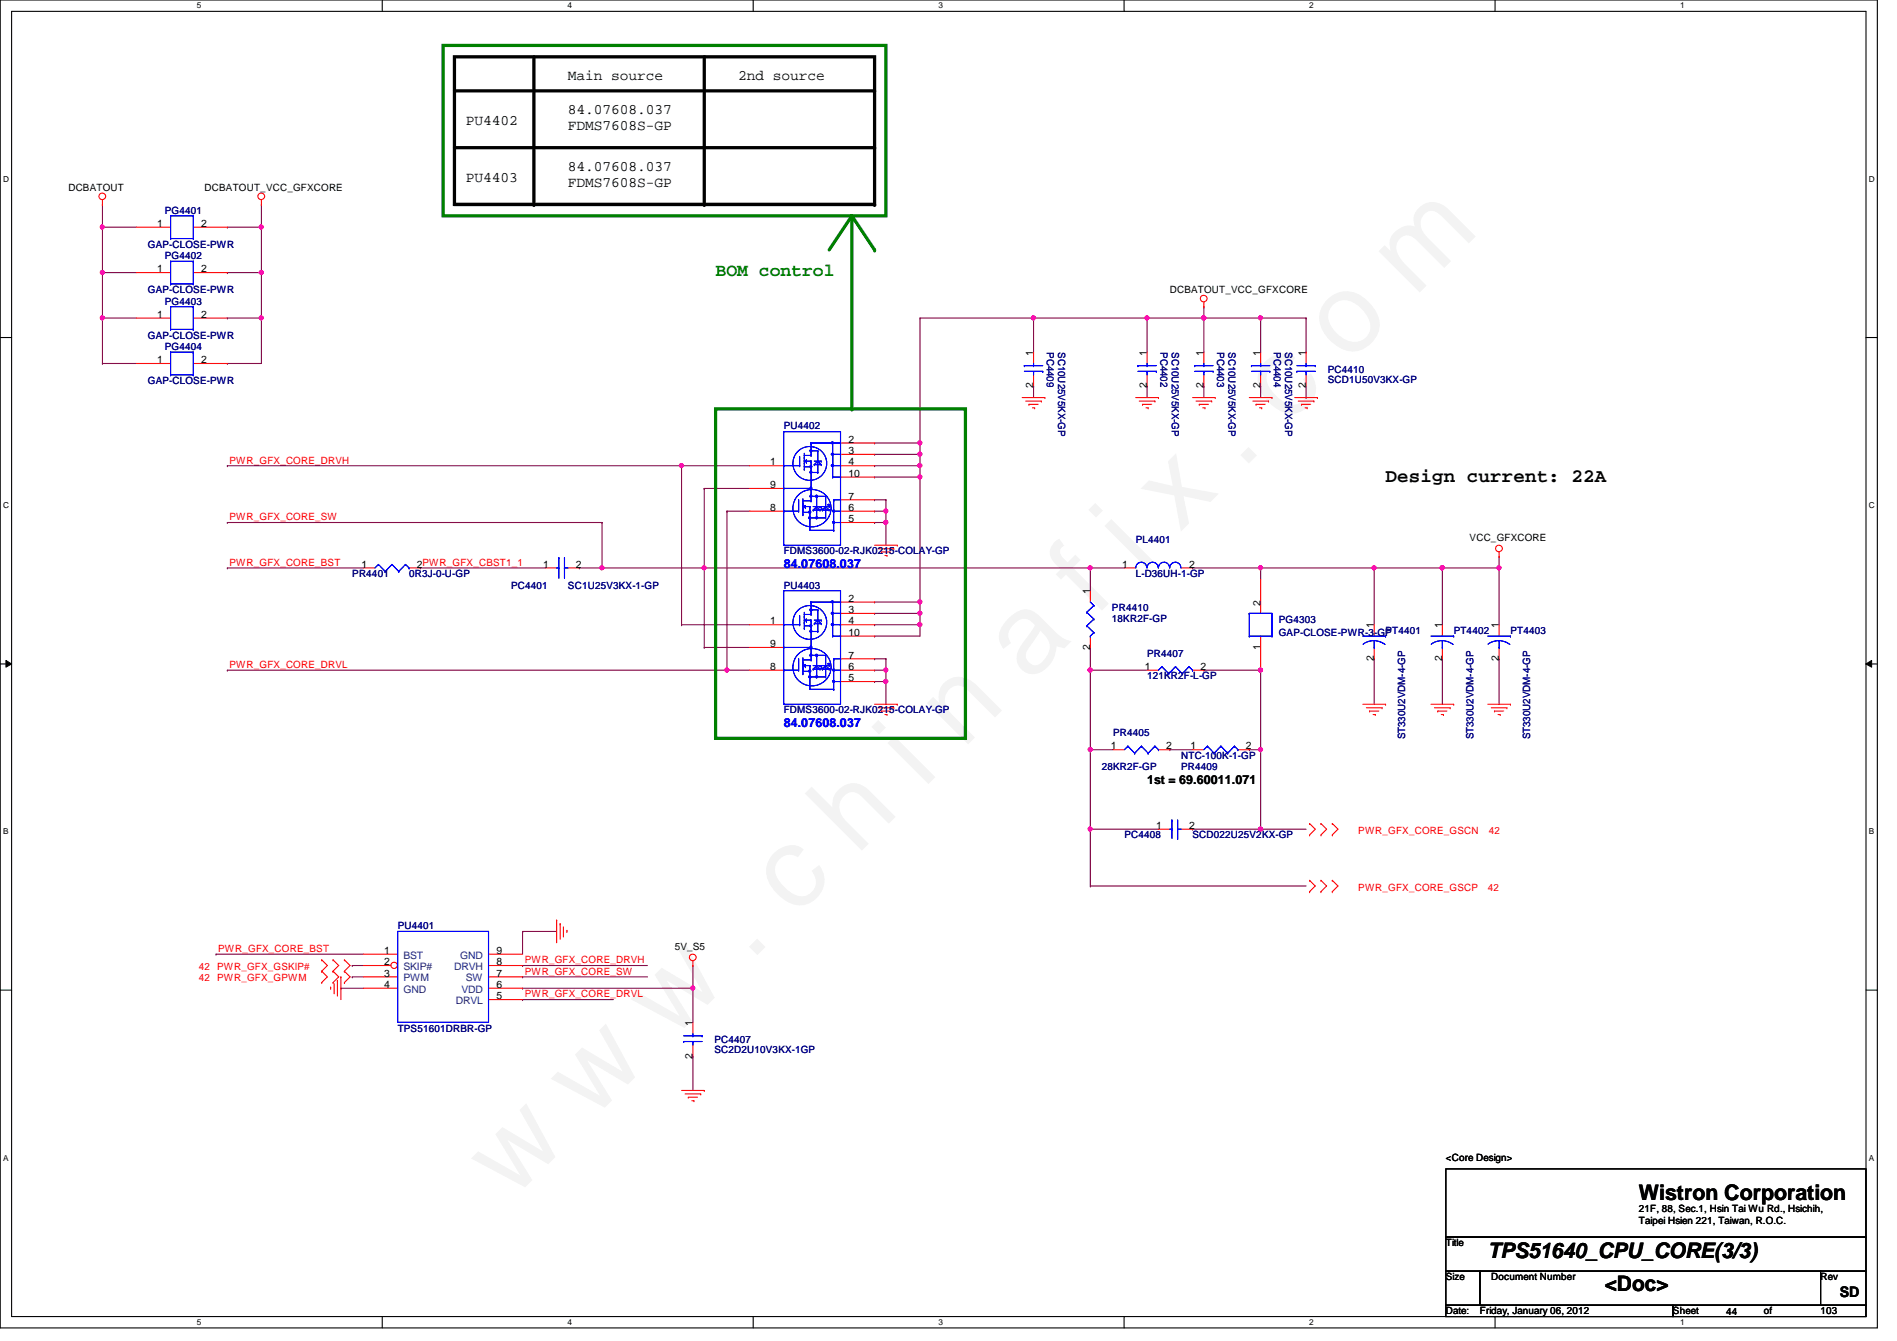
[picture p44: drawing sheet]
<svg xmlns="http://www.w3.org/2000/svg" width="297mm" height="210mm" viewBox="0 0 297 210" stroke-linecap="round" stroke-linejoin="round" font-family="sans-serif">
<defs><g id="words">
<text font-size="17.6" fill="#f0f" x="80.1" y="188" transform="rotate(-45 80.1 188)">w w w . c h i n a f i x . c o m</text>
<g font-size="3.3">
<text x="256.6" y="187.9">Wistron Corporation</text>
<text x="233" y="196.8">TPS51640_CPU_CORE(3/3)</text>
<text x="251.3" y="202.1">&lt;Doc&gt;</text>
</g>
<text font-size="3" x="217" y="75.4">Design current: 22A</text>
<text font-size="2.8" fill="#008000" x="112.1" y="43.3">BOM control</text>
<g font-size="2.3">
<text x="88.9" y="12.5">Main source</text>
<text x="88.9" y="17.9">84.07608.037</text>
<text x="115.6" y="12.5">2nd source</text>
<text x="72.9" y="19.6">PU4402</text>
<text x="88.9" y="20.4">FDMS7608S-GP</text>
<text x="72.9" y="28.5">PU4403</text>
<text x="88.9" y="26.8">84.07608.037</text>
<text x="88.9" y="29.3">FDMS7608S-GP</text>
<text x="288.1" y="203">SD</text>
</g>
<g font-size="1.9" fill="#00f">
<text x="122.7" y="88.9">84.07608.037</text>
<text x="122.7" y="113.8">84.07608.037</text>
</g>
<text font-size="1.9" x="179.6" y="122.7">1st = 69.60011.071</text>
<g font-size="1.6">
<text x="10.7" y="29.9">DCBATOUT</text>
<text x="32" y="29.9">DCBATOUT_VCC_GFXCORE</text>
<text x="24.6" y="35.5">1</text>
<text x="31.5" y="35.5">2</text>
<text x="24.6" y="42.6">1</text>
<text x="31.5" y="42.6">2</text>
<text x="183.2" y="45.9">DCBATOUT_VCC_GFXCORE</text>
<text x="24.6" y="49.7">1</text>
<text x="31.5" y="49.7">2</text>
<text x="24.6" y="56.9">1</text>
<text x="31.5" y="56.9">2</text>
<text x="161.8" y="55.7" transform="rotate(-90 161.8 55.7)">1</text>
<text x="179.6" y="55.7" transform="rotate(-90 179.6 55.7)">1</text>
<text x="188.5" y="55.7" transform="rotate(-90 188.5 55.7)">1</text>
<text x="197.4" y="55.7" transform="rotate(-90 197.4 55.7)">1</text>
<text x="204.5" y="55.7" transform="rotate(-90 204.5 55.7)">1</text>
<text x="161.8" y="60.8" transform="rotate(-90 161.8 60.8)">2</text>
<text x="179.6" y="60.8" transform="rotate(-90 179.6 60.8)">2</text>
<text x="188.5" y="60.8" transform="rotate(-90 188.5 60.8)">2</text>
<text x="197.4" y="60.8" transform="rotate(-90 197.4 60.8)">2</text>
<text x="204.5" y="60.8" transform="rotate(-90 204.5 60.8)">2</text>
<text x="132.8" y="69.3">2</text>
<text x="132.8" y="71.1">3</text>
<text x="120.6" y="72.9">1</text>
<text x="120.6" y="76.4">9</text>
<text x="132.8" y="72.9">4</text>
<text x="132.8" y="74.6">10</text>
<text x="120.6" y="80">8</text>
<text x="132.8" y="81.7">5</text>
<text x="132.8" y="80">6</text>
<text x="132.8" y="78.2">7</text>
<text x="56.6" y="88.9">1</text>
<text x="65.3" y="88.9">2PWR_GFX_CBST1_1</text>
<text x="85" y="88.9">1</text>
<text x="90.2" y="88.9">2</text>
<text x="175.7" y="88.9">1</text>
<text x="186.2" y="88.9">2</text>
<text x="230.1" y="84.7">VCC_GFXCORE</text>
<text x="132.8" y="94.2">2</text>
<text x="132.8" y="96">3</text>
<text x="170.7" y="93" transform="rotate(-90 170.7 93)">1</text>
<text x="197.4" y="94.8" transform="rotate(-90 197.4 94.8)">2</text>
<text x="120.6" y="97.7">1</text>
<text x="120.6" y="101.3">9</text>
<text x="132.8" y="97.7">4</text>
<text x="132.8" y="99.5">10</text>
<text x="170.7" y="101.7" transform="rotate(-90 170.7 101.7)">2</text>
<text x="197.4" y="101.7" transform="rotate(-90 197.4 101.7)">1</text>
<text x="215.1" y="98.3" transform="rotate(-90 215.1 98.3)">1</text>
<text x="225.8" y="98.3" transform="rotate(-90 225.8 98.3)">1</text>
<text x="234.7" y="98.3" transform="rotate(-90 234.7 98.3)">1</text>
<text x="120.6" y="104.9">8</text>
<text x="132.8" y="106.6">5</text>
<text x="132.8" y="104.9">6</text>
<text x="132.8" y="103.1">7</text>
<text x="179.3" y="104.9">1</text>
<text x="188" y="104.9">2</text>
<text x="215.1" y="103.5" transform="rotate(-90 215.1 103.5)">2</text>
<text x="225.8" y="103.5" transform="rotate(-90 225.8 103.5)">2</text>
<text x="234.7" y="103.5" transform="rotate(-90 234.7 103.5)">2</text>
<text x="173.9" y="117.3">1</text>
<text x="182.6" y="117.3">2</text>
<text x="186.4" y="117.3">1</text>
<text x="195.1" y="117.3">2</text>
<text x="181.1" y="129.8">1</text>
<text x="186.2" y="129.8">2</text>
<text x="60.2" y="149.3">1</text>
<text x="77.7" y="149.3">9</text>
<text x="105.7" y="148.7">5V_S5</text>
<text x="60.2" y="151.1">2</text>
<text x="60.2" y="152.9">3</text>
<text x="60.2" y="154.6">4</text>
<text x="77.7" y="154.6">6</text>
<text x="77.7" y="152.9">7</text>
<text x="77.7" y="151.1">8</text>
<text x="77.7" y="156.4">5</text>
<text x="108.5" y="160.6" transform="rotate(-90 108.5 160.6)">1</text>
<text x="108.5" y="165.7" transform="rotate(-90 108.5 165.7)">2</text>
<text x="226.4" y="181.7">&lt;Core Design&gt;</text>
<text x="256.6" y="189.7">21F, 88, Sec.1, Hsin Tai Wu Rd., Hsichih,</text>
<text x="256.6" y="191.6">Taipei Hsien 221, Taiwan, R.O.C.</text>
<text x="226.4" y="195.1">Title</text>
<text x="226.4" y="200.4">Size</text>
<text x="233.5" y="200.4">Document Number</text>
<text x="285.1" y="200.4">Rev</text>
<text x="226.4" y="205.7">Date:</text>
<text x="231.7" y="205.7">Friday, January 06, 2012</text>
<text x="262" y="205.7">Sheet</text>
<text x="270.3" y="205.9">44</text>
<text x="276.2" y="205.7">of</text>
<text x="285.1" y="205.7">103</text>
</g>
<g font-size="1.6" fill="#000080">
<text x="25.8" y="33.4">PG4401</text>
<text x="23.2" y="38.8">GAP-CLOSE-PWR</text>
<text x="25.8" y="40.6">PG4402</text>
<text x="23.2" y="45.9">GAP-CLOSE-PWR</text>
<text x="25.8" y="47.7">PG4403</text>
<text x="23.2" y="53">GAP-CLOSE-PWR</text>
<text x="25.8" y="54.8">PG4404</text>
<text x="163.9" y="55.1" transform="rotate(90 163.9 55.1)">PC4409</text>
<text x="165.7" y="55.1" transform="rotate(90 165.7 55.1)">SC10U25V5KX-GP</text>
<text x="181.7" y="55.1" transform="rotate(90 181.7 55.1)">PC4402</text>
<text x="183.5" y="55.1" transform="rotate(90 183.5 55.1)">SC10U25V5KX-GP</text>
<text x="190.6" y="55.1" transform="rotate(90 190.6 55.1)">PC4403</text>
<text x="192.4" y="55.1" transform="rotate(90 192.4 55.1)">SC10U25V5KX-GP</text>
<text x="199.5" y="55.1" transform="rotate(90 199.5 55.1)">PC4404</text>
<text x="201.2" y="55.1" transform="rotate(90 201.2 55.1)">SC10U25V5KX-GP</text>
<text x="207.9" y="58.3">PC4410</text>
<text x="207.9" y="59.9">SCD1U50V3KX-GP</text>
<text x="23.2" y="60.1">GAP-CLOSE-PWR</text>
<text x="122.7" y="67.2">PU4402</text>
<text x="122.7" y="86.8">FDMS3600-02-RJK0215-COLAY-GP</text>
<text x="177.8" y="85">PL4401</text>
<text x="55.2" y="90.3">PR4401</text>
<text x="64" y="90.3">0R3J-0-U-GP</text>
<text x="80" y="92.1">PC4401</text>
<text x="88.9" y="92.1">SC1U25V3KX-1-GP</text>
<text x="122.7" y="92.1">PU4403</text>
<text x="174.1" y="95.7">PR4410</text>
<text x="177.8" y="90.3">L-D36UH-1-GP</text>
<text x="174.1" y="97.3">18KR2F-GP</text>
<text x="200.2" y="97.5">PG4303</text>
<text x="200.2" y="99.6">GAP-CLOSE-PWR-3-GP</text>
<text x="217" y="99.2">PT4401</text>
<text x="227.6" y="99.2">PT4402</text>
<text x="236.5" y="99.2">PT4403</text>
<text x="179.6" y="102.8">PR4407</text>
<text x="179.6" y="106.3">121KR2F-L-GP</text>
<text x="122.7" y="111.7">FDMS3600-02-RJK0215-COLAY-GP</text>
<text x="174.3" y="115.2">PR4405</text>
<text x="185" y="118.8">NTC-100K-1-GP</text>
<text x="220" y="115.7" transform="rotate(-90 220 115.7)">ST330U2VDM-4-GP</text>
<text x="230.7" y="115.7" transform="rotate(-90 230.7 115.7)">ST330U2VDM-4-GP</text>
<text x="239.6" y="115.7" transform="rotate(-90 239.6 115.7)">ST330U2VDM-4-GP</text>
<text x="172.5" y="120.6">28KR2F-GP</text>
<text x="185" y="120.6">PR4409</text>
<text x="176.1" y="131.2">PC4408</text>
<text x="186.7" y="131.2">SCD022U25V2KX-GP</text>
<text x="62.3" y="145.5">PU4401</text>
<text x="62.3" y="161.5">TPS51601DRBR-GP</text>
<text x="111.9" y="163.2">PC4407</text>
<text x="111.9" y="164.8">SC2D2U10V3KX-1GP</text>
</g>
<g font-size="1.6" fill="#f00">
<text x="35.9" y="72.6">PWR_GFX_CORE_DRVH</text>
<text x="35.9" y="81.4">PWR_GFX_CORE_SW</text>
<text x="35.9" y="88.6">PWR_GFX_CORE_BST</text>
<text x="35.9" y="104.6">PWR_GFX_CORE_DRVL</text>
<text x="212.7" y="130.5">PWR_GFX_CORE_GSCN</text>
<text x="233.1" y="130.5">42</text>
<text x="212.7" y="139.4">PWR_GFX_CORE_GSCP</text>
<text x="233" y="139.4">42</text>
<text x="34.2" y="149">PWR_GFX_CORE_BST</text>
<text x="31.2" y="151.8">42 PWR_GFX_GSKIP#</text>
<text x="31.2" y="153.6">42 PWR_GFX_GPWM</text>
<text x="82.2" y="152.6">PWR_GFX_CORE_SW</text>
<text x="82.2" y="150.8">PWR_GFX_CORE_DRVH</text>
<text x="82.2" y="156.1">PWR_GFX_CORE_DRVL</text>
</g>
<g font-size="1.6" fill="#004080">
<text x="63.2" y="150.1">BST</text>
<text x="63.2" y="151.8">SKIP#</text>
<text x="63.2" y="153.6">PWM</text>
<text x="63.2" y="155.4">GND</text>
<text x="71.1" y="151.8">DRVH</text>
<text x="72" y="150.1">GND</text>
<text x="72.3" y="155.4">VDD</text>
<text x="72.9" y="153.6">SW</text>
<text x="71.4" y="157.2">DRVL</text>
</g>
<g font-size="1.3">
<text x="30.8" y="1.3">5</text>
<text x="88.9" y="1.3">4</text>
<text x="146.9" y="1.3">3</text>
<text x="205" y="1.3">2</text>
<text x="263.1" y="1.3">1</text>
<text x=".5" y="28.4">D</text>
<text x="292.6" y="28.4">D</text>
<text x=".5" y="79.5">C</text>
<text x="292.6" y="79.5">C</text>
<text x=".5" y="130.6">B</text>
<text x="292.6" y="130.6">B</text>
<text x=".5" y="181.7">A</text>
<text x="292.6" y="181.7">A</text>
<text x="30.8" y="207.4">5</text>
<text x="88.9" y="207.4">4</text>
<text x="146.9" y="207.4">3</text>
<text x="205" y="207.4">2</text>
<text x="263.1" y="207.4">1</text>
</g>
</g></defs>
<path d="M0 0h294v207.9h-294zM1.8 1.8h290.4v204.3h-290.4z" fill="none" stroke="#000" stroke-width=".17"/>
<g fill="#fff">
<path d="M30.8 .2h.7v1.4h-.7z"/>
<path d="M30.8 206.2h.7v1.4h-.7z"/>
</g>
<path d="M59.9 0v1.8M59.9 206.1v1.8" fill="none" stroke="#000" stroke-width=".17"/>
<g fill="#fff">
<path d="M88.9 .2h.6v1.4h-.6z"/>
<path d="M88.9 206.2h.6v1.4h-.6z"/>
</g>
<path d="M117.9 0v1.8M117.9 206.1v1.8" fill="none" stroke="#000" stroke-width=".17"/>
<g fill="#fff">
<path d="M146.9 .2h.7v1.4h-.7z"/>
<path d="M146.9 206.2h.7v1.4h-.7z"/>
</g>
<path d="M176 0v1.8M176 206.1v1.8" fill="none" stroke="#000" stroke-width=".17"/>
<g fill="#fff">
<path d="M205 .2h.7v1.4h-.7z"/>
<path d="M205 206.2h.7v1.4h-.7z"/>
</g>
<path d="M234.1 0v1.8M234.1 206.1v1.8" fill="none" stroke="#000" stroke-width=".17"/>
<g fill="#fff">
<path d="M263.1 .2h.7v1.4h-.7z"/>
<path d="M263.1 206.2h.7v1.4h-.7z"/>
<path d="M.5 27.3h.9v1.4h-.9z"/>
<path d="M292.6 27.3h.9v1.4h-.9z"/>
<path d="M.5 78.4h.9v1.4h-.9z"/>
<path d="M292.6 78.4h.9v1.4h-.9z"/>
</g>
<path d="M0 52.8h1.8M292.2 52.8h1.8" fill="none" stroke="#000" stroke-width=".17"/>
<g fill="#fff">
<path d="M.5 129.5h.8v1.4h-.8z"/>
<path d="M292.6 129.5h.9v1.4h-.9z"/>
</g>
<path d="M0 103.9h1.8M292.2 103.9h1.8" fill="none" stroke="#000" stroke-width=".17"/>
<path d="M.9 103.4l.9 .5-.9 .5zM292.2 103.9l.9-.5v1z" fill="#000"/>
<path d="M.9 103.4l.9 .5-.9 .5zM292.2 103.9l.9-.5v1z" fill="none" stroke="#000" stroke-width=".16"/>
<g fill="#fff">
<path d="M.5 180.5h.8v1.4h-.8z"/>
<path d="M292.6 180.5h.9v1.4h-.9z"/>
</g>
<path d="M0 155h1.8M292.2 155h1.8" fill="none" stroke="#000" stroke-width=".17"/>
<g fill="none" stroke="#800040" stroke-width=".17">
<path d="M16 49.8h.1M16 49.8v7.1M35.6 72.9h.1M35.6 72.9h71.1M35.6 88.9h.1M35.6 81.8h.1M35.6 88.9h21.3M35.6 81.8h58.7M65.8 88.9h.1M65.8 88.9h19.6M110.3 88.9h60.4M35.6 104.9h.1"/>
<path d="M35.6 104.9h78.2M170.7 138.7h33.8M33.8 149.4h.1M33.8 149.4h23.1M53.4 154.7h.1M53.4 154.7h3.5M55.2 151.1h.1M55.2 152.9h.1M55.2 151.1h1.7M55.2 152.9h1.7"/>
</g>
<circle cx="16" cy="49.8" r=".32" fill="#f0f"/>
<circle cx="16" cy="49.8" r=".32" fill="none" stroke="#f0f" stroke-width=".17"/>
<path d="M16 35.6h.1M16 32h.1M16 35.6h5.4M16 32v10.7M16 56.9h.1M16 42.7h.1M16 56.9h5.4M16 42.7h5.4" fill="none" stroke="#800040" stroke-width=".17"/>
<circle cx="16" cy="35.5" r=".32" fill="#f0f"/>
<circle cx="16" cy="35.5" r=".32" fill="none" stroke="#f0f" stroke-width=".17"/>
<path d="M16 49.8h.1M16 42.7h.1M16 49.8h5.4M16 42.7v7.1" fill="none" stroke="#800040" stroke-width=".17"/>
<circle cx="16" cy="42.6" r=".32" fill="#f0f"/>
<circle cx="16" cy="42.6" r=".32" fill="none" stroke="#f0f" stroke-width=".17"/>
<path d="M35.6 56.9h.1M40.9 49.8h.1M40.9 49.8v7.1h-5.3" fill="none" stroke="#800040" stroke-width=".17"/>
<circle cx="40.9" cy="49.8" r=".32" fill="#f0f"/>
<circle cx="40.9" cy="49.8" r=".32" fill="none" stroke="#f0f" stroke-width=".17"/>
<path d="M35.6 35.6h.1M35.6 35.6h5.3M40.9 32h.1M40.9 35.6h.1M40.9 32v10.7h-5.3M35.6 42.7h.1" fill="none" stroke="#800040" stroke-width=".17"/>
<circle cx="40.9" cy="35.5" r=".32" fill="#f0f"/>
<circle cx="40.9" cy="35.5" r=".32" fill="none" stroke="#f0f" stroke-width=".17"/>
<path d="M35.6 49.8h.1M40.9 42.7h.1M40.9 42.7v7.1h-5.3" fill="none" stroke="#800040" stroke-width=".17"/>
<circle cx="40.9" cy="42.6" r=".32" fill="#f0f"/>
<circle cx="40.9" cy="42.6" r=".32" fill="none" stroke="#f0f" stroke-width=".17"/>
<g fill="none" stroke="#f00" stroke-width=".17">
<path d="M16 32h.1M16 31.3v.7M21.4 35.6h5.3M30.3 35.6h5.3M40.9 32h.1M40.9 31.3v.7M21.4 56.9h5.3M21.4 49.8h5.3M21.4 42.7h5.3M30.3 56.9h5.3M30.3 49.8h5.3M30.3 42.7h5.3"/>
<path d="M50.4 152h.1M50.4 150.2h.1M50.4 153.8h.1M50.4 152l.9 .9-.9 .9M50.4 150.2l.9 .9-.9 .9M51.8 154.5h.1M51.8 154.5v.4M52.2 150.2h.1M52.2 152h.1M52.2 153.8h.1M52.2 150.2l.8 .9-.8 .9M52.2 152l.8 .9-.8 .9"/>
<path d="M52.3 155.4h.1M52.3 154v1.4M52.8 153.5h.1M52.8 153.5v2.4M53.4 152.9h.1M53.4 152.9v3.6M53.9 152h.1M53.9 150.2h.1M53.9 153.8h.1M53.9 152l.9 .9-.9 .9M53.9 150.2l.9 .9-.9 .9M56.9 149.4h5.4"/>
<circle cx="16" cy="30.7" r=".52"/>
<circle cx="40.9" cy="30.7" r=".52"/>
</g>
<path d="M226.4 183h65.8v10.6h-65.8zM226.4 193.6h65.8v5.4h-65.8zM226.4 199h5.3v5.3h-5.3zM231.7 199h53.4v5.3h-53.4zM285.1 199h7.1v5.3h-7.1zM226.4 204.3h35.6v1.8h-35.6zM262 204.3h30.2v1.8h-30.2z" fill="none" stroke="#000" stroke-width=".17"/>
<path d="M69.4 7.1h69.3v26.7h-69.3zM133.4 33.8v30.2M112.1 64h39.1v51.6h-39.1z" fill="none" stroke="#008000" stroke-width=".51"/>
<path d="M71.2 8.9h65.7v23.1h-65.7zM71.2 14.2h65.7M83.6 8.9v23.1M110.3 8.9v23.1M71.2 23.1h65.7M71.2 32h65.7" fill="none" stroke="#000" stroke-width=".51"/>
<g fill="#000">
<circle cx="136.9" cy="14.2" r=".25"/>
<circle cx="136.9" cy="23.1" r=".25"/>
</g>
<g fill="none" stroke="#00f" stroke-width=".17">
<path d="M26.7 33.8h.1M26.7 37.3h.1M26.7 33.8v3.5M26.7 33.8h3.6M26.7 37.3h3.6M30.3 33.8h.1M30.3 37.3h.1M30.3 33.8v3.5M26.7 55.1h.1M26.7 58.7h.1M26.7 48h.1M26.7 51.6h.1"/>
<path d="M26.7 40.9h.1M26.7 44.4h.1M26.7 40.9v3.5M26.7 48v3.6M26.7 55.1v3.6M26.7 55.1h3.6M26.7 58.7h3.6M26.7 48h3.6M26.7 51.6h3.6M26.7 40.9h3.6M26.7 44.4h3.6M30.3 55.1h.1"/>
<path d="M30.3 58.7h.1M30.3 48h.1M30.3 51.6h.1M30.3 40.9h.1M30.3 44.4h.1M30.3 40.9v3.5M30.3 48v3.6M30.3 55.1v3.6"/>
</g>
<circle cx="61.7" cy="151.1" r=".5" fill="#fff"/>
<g fill="none" stroke="#f00" stroke-width=".17">
<path d="M56.9 88.9h1.8M64 88.9h1.8M56.9 151.1h4.3M56.9 152.9h5.4M56.9 154.7h5.4"/>
<circle cx="61.7" cy="151.1" r=".5"/>
</g>
<g fill="none" stroke="#00f" stroke-width=".17">
<path d="M59.3 88.3h.1M59.3 88.3l-.6 .6M59.3 88.3l1 1.2M60.3 89.5h.1M61.4 88.3h.1M61.4 88.3l-1.1 1.2M61.4 88.3l1 1.2M62.4 89.5h.1M63.5 88.3h.1M63.5 88.3l-1.1 1.2M63.5 88.3l.5 .6M64 88.9h.1"/>
<path d="M62.3 145.8h14.2v14.2h-14.2z"/>
</g>
<circle cx="16" cy="49.8" r=".32" fill="#f0f"/>
<circle cx="16" cy="49.8" r=".32" fill="none" stroke="#f0f" stroke-width=".17"/>
<circle cx="16" cy="35.5" r=".32" fill="#f0f"/>
<circle cx="16" cy="35.5" r=".32" fill="none" stroke="#f0f" stroke-width=".17"/>
<circle cx="16" cy="42.6" r=".32" fill="#f0f"/>
<circle cx="16" cy="42.6" r=".32" fill="none" stroke="#f0f" stroke-width=".17"/>
<circle cx="40.9" cy="49.8" r=".32" fill="#f0f"/>
<circle cx="40.9" cy="49.8" r=".32" fill="none" stroke="#f0f" stroke-width=".17"/>
<circle cx="40.9" cy="35.5" r=".32" fill="#f0f"/>
<circle cx="40.9" cy="35.5" r=".32" fill="none" stroke="#f0f" stroke-width=".17"/>
<circle cx="40.9" cy="42.6" r=".32" fill="#f0f"/>
<circle cx="40.9" cy="42.6" r=".32" fill="none" stroke="#f0f" stroke-width=".17"/>
<use href="#words"/>
</svg>
